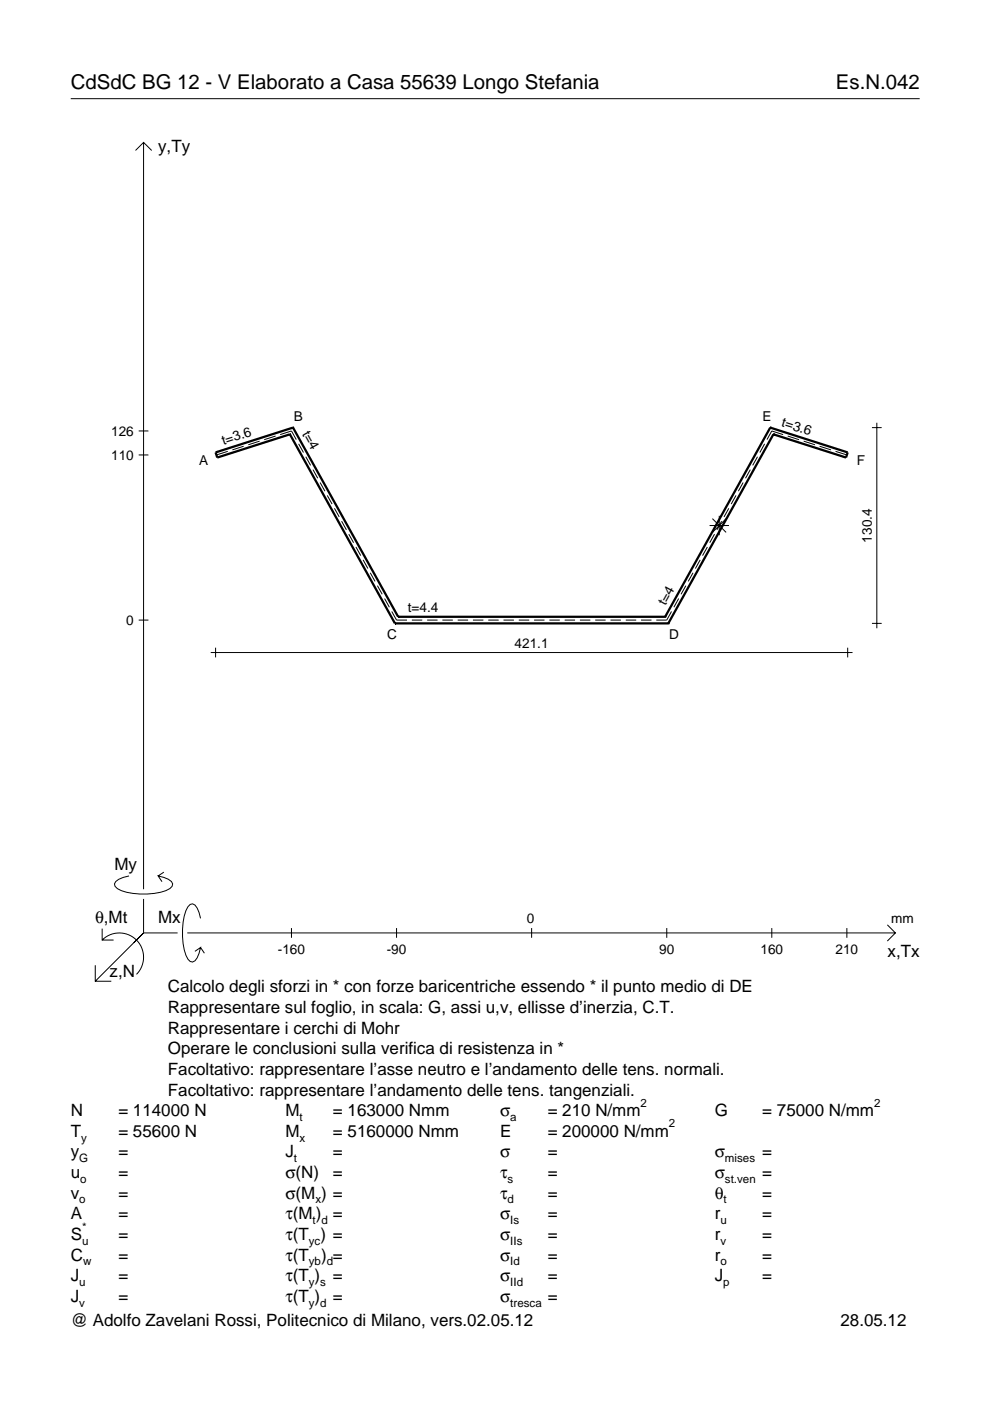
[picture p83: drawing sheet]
<svg xmlns="http://www.w3.org/2000/svg" width="210mm" height="297mm" viewBox="0 0 210 297" stroke-linecap="round" stroke-linejoin="round" font-family="sans-serif">
<defs><g id="words">
<g font-size="4.3">
<text x="15" y="18.9">CdSdC BG 12 - V Elaborato a Casa 55639 Longo Stefania</text>
<text x="177.2" y="18.9">Es.N.042</text>
</g>
<g font-size="3.6">
<text x="33.5" y="32.3">y,Ty</text>
<text x="24.3" y="184.4">My</text>
<text x="20.1" y="195.7">θ,Mt</text>
<text x="33.5" y="195.7">Mx</text>
<text x="188.2" y="203">x,Tx</text>
<text x="23.2" y="207.1">z,N</text>
<text x="35.6" y="210.4">Calcolo degli sforzi in * con forze baricentriche essendo * il punto medio di DE</text>
<text x="35.6" y="214.8">Rappresentare sul foglio, in scala: G, assi u,v, ellisse d’inerzia, C.T.</text>
<text x="35.6" y="219.2">Rappresentare i cerchi di Mohr</text>
<text x="35.6" y="223.5">Operare le conclusioni sulla verifica di resistenza in *</text>
<text x="35.6" y="227.9">Facoltativo: rappresentare l’asse neutro e l’andamento delle tens. normali.</text>
<text x="35.6" y="232.3">Facoltativo: rappresentare l’andamento delle tens. tangenziali.</text>
<text x="15" y="236.7">N</text>
<text x="25.1" y="236.7">= 114000 N</text>
<text x="60.5" y="236.7">M</text>
<text x="70.6" y="236.7">= 163000 Nmm</text>
<text x="106" y="236.7">σ</text>
<text x="116.1" y="236.7">= 210 N/mm</text>
<text x="151.5" y="236.7">G</text>
<text x="161.6" y="236.7">= 75000 N/mm</text>
<text x="15" y="245.4">y</text>
<text x="15" y="241">T</text>
<text x="25.1" y="241">= 55600 N</text>
<text x="25.1" y="245.4">=</text>
<text x="60.5" y="245.4">J</text>
<text x="60.5" y="241">M</text>
<text x="70.6" y="241">= 5160000 Nmm</text>
<text x="70.6" y="245.4">=</text>
<text x="106" y="241">E</text>
<text x="106" y="245.4">σ</text>
<text x="116.1" y="245.4">=</text>
<text x="116.1" y="241">= 200000 N/mm</text>
<text x="151.5" y="245.4">σ</text>
<text x="161.6" y="245.4">=</text>
<text x="15" y="249.8">u</text>
<text x="25.1" y="249.8">=</text>
<text x="60.5" y="249.8">σ(N)</text>
<text x="70.6" y="249.8">=</text>
<text x="106" y="249.8">τ</text>
<text x="116.1" y="249.8">=</text>
<text x="151.5" y="249.8">σ</text>
<text x="161.6" y="249.8">=</text>
<text x="15" y="254.2">v</text>
<text x="25.1" y="254.2">=</text>
<text x="60.5" y="254.2">σ(M ) =</text>
<text x="106" y="254.2">τ</text>
<text x="116.1" y="254.2">=</text>
<text x="151.5" y="254.2">θ</text>
<text x="161.6" y="254.2">=</text>
<text x="15" y="258.5">A</text>
<text x="15" y="262.9">S</text>
<text x="25.1" y="262.9">=</text>
<text x="25.1" y="258.5">=</text>
<text x="60.5" y="258.5">τ(M ) =</text>
<text x="60.5" y="262.9">τ(T ) =</text>
<text x="106" y="258.5">σ</text>
<text x="106" y="262.9">σ</text>
<text x="116.1" y="258.5">=</text>
<text x="116.1" y="262.9">=</text>
<text x="151.5" y="258.5">r</text>
<text x="151.5" y="262.9">r</text>
<text x="161.6" y="258.5">=</text>
<text x="161.6" y="262.9">=</text>
<text x="15" y="267.3">C</text>
<text x="25.1" y="267.3">=</text>
<text x="60.5" y="267.3">τ(T</text>
<text x="68.1" y="267.3">) =</text>
<text x="106" y="267.3">σ</text>
<text x="116.1" y="267.3">=</text>
<text x="151.5" y="267.3">r</text>
<text x="161.6" y="267.3">=</text>
<text x="15" y="271.7">J</text>
<text x="25.1" y="271.7">=</text>
<text x="60.5" y="271.7">τ(T )</text>
<text x="70.6" y="271.7">=</text>
<text x="106" y="271.7">σ</text>
<text x="116.1" y="271.7">=</text>
<text x="151.5" y="271.7">J</text>
<text x="161.6" y="271.7">=</text>
<text x="15" y="281.2">@ Adolfo Zavelani Rossi, Politecnico di Milano, vers.02.05.12</text>
<text x="15" y="276">J</text>
<text x="25.1" y="276">=</text>
<text x="60.5" y="276">τ(T )</text>
<text x="70.6" y="276">=</text>
<text x="106" y="276">σ</text>
<text x="116.1" y="276">=</text>
<text x="178.2" y="281.2">28.05.12</text>
</g>
<g font-size="2.9">
<text x="62.3" y="89.3">B</text>
<text x="161.7" y="89.3">E</text>
<text x="23.6" y="92.4">126</text>
<text x="47.4" y="94.3" transform="rotate(-18 47.4 94.3)">t=3.6</text>
<text x="64" y="92" transform="rotate(61 64 92)">t=4</text>
<text x="165.6" y="90.3" transform="rotate(18 165.6 90.3)">t=3.6</text>
<text x="23.6" y="97.5">110</text>
<text x="42.2" y="98.6">A</text>
<text x="181.7" y="98.6">F</text>
<text x="184.9" y="115" transform="rotate(-90 184.9 115)">130.4</text>
<text x="86.5" y="129.7">t=4.4</text>
<text x="141.1" y="128.5" transform="rotate(-61 141.1 128.5)">t=4</text>
<text x="26.8" y="132.5">0</text>
<text x="82.1" y="135.4">C</text>
<text x="109.1" y="137.3">421.1</text>
<text x="141.9" y="135.4">D</text>
<text x="111.7" y="195.7">0</text>
<text x="189" y="195.7">mm</text>
<text x="58.9" y="202.2">-160</text>
<text x="82" y="202.2">-90</text>
<text x="139.8" y="202.2">90</text>
<text x="161.2" y="202.2">160</text>
<text x="177.2" y="202.2">210</text>
</g>
<g font-size="2.4">
<text x="63.5" y="237.7">t</text>
<text x="108.2" y="237.7">a</text>
<text x="135.8" y="234.7">2</text>
<text x="141.8" y="239">2</text>
<text x="185.3" y="234.7">2</text>
<text x="17.2" y="242">y</text>
<text x="63.5" y="242">x</text>
<text x="16.8" y="246.4">G</text>
<text x="17" y="250.8">o</text>
<text x="62.3" y="246.4">t</text>
<text x="107.6" y="250.8">s</text>
<text x="153.7" y="246.4">mises</text>
<text x="153.7" y="250.8">st.ven</text>
<text x="16.8" y="255.2">o</text>
<text x="66.9" y="255.2">x</text>
<text x="107.6" y="255.2">d</text>
<text x="153.4" y="255.2">t</text>
<text x="17.4" y="263.9">u</text>
<text x="17.4" y="260.9">*</text>
<text x="65.5" y="263.9">yc</text>
<text x="66.3" y="259.5">t d</text>
<text x="108.2" y="259.5">Is</text>
<text x="108.2" y="263.9">IIs</text>
<text x="152.7" y="259.5">u</text>
<text x="152.7" y="263.9">v</text>
<text x="17.6" y="268.3">w</text>
<text x="65.5" y="268.3">yb d</text>
<text x="108.2" y="268.3">Id</text>
<text x="152.7" y="268.3">o</text>
<text x="16.8" y="272.7">u</text>
<text x="65.5" y="272.7">y s</text>
<text x="108.2" y="272.7">IId</text>
<text x="153.3" y="272.7">p</text>
<text x="16.8" y="277">v</text>
<text x="65.5" y="277">y d</text>
<text x="108.2" y="277">tresca</text>
</g>
</g></defs>
<g fill="none" stroke="#000" stroke-width=".21">
<path d="M15 20.9h180M28.7 31.9l1.7-1.7 1.8 1.7M30.4 30.2v158.3M29.4 91.4h2.1M29.4 96.5h2.1M48.3 95.7l-2.4 .8M51.7 94.6l-2.4 .8M55 93.5l-2.4 .8M58.4 92.5l-2.4 .7M59.4 92.1l2.4-.7 1 1.8M63.3 94.1l1 1.8M64.8 96.8l1.1 1.9"/>
<path d="M66.4 99.6l1 1.8M159.1 99.6l-1 1.8M160.6 96.8l-1 1.9M162.1 94.1l-1 1.8M166 92.1l-2.4-.7-1 1.8M167 92.5l2.4 .7M170.4 93.5l2.4 .8M173.8 94.6l2.4 .8M177.2 95.7l2.4 .8M184.9 90.7h2M185.9 89.6v43.6M67.9 102.3l1 1.8"/>
<path d="M69.4 105l1 1.9M70.9 107.8l1 1.8M72.4 110.5l1 1.8M73.9 113.2l1.1 1.9M75.5 116l1 1.8M77 118.7l1 1.8M148.5 118.7l-1.1 1.8M150 116l-1 1.8M150.4 111.4h4.2M151 110l3 2.9M151.5 113.2l-1 1.9M152.5 109.4v4.1"/>
<path d="M153 110.5l-1 1.8M154 110l-3 2.9M154.5 107.8l-1 1.8M156 105l-1 1.9M157.6 102.3l-1.1 1.8M29.4 131.5h2.1M44.7 138.4h136.1M45.7 137.3v2.1M78.5 121.4l1 1.9M80 124.2l1 1.8M81.5 126.9l1.1 1.8M83.1 129.6l1 1.9h2.2"/>
<path d="M87.3 131.5h2.2M90.6 131.5h2.2M93.8 131.5h2.2M97 131.5h2.2M100.3 131.5h2.2M103.5 131.5h2.2M106.8 131.5h2.2M110 131.5h2.2M113.2 131.5h2.2M116.5 131.5h2.2M119.7 131.5h2.2M123 131.5h2.2"/>
<path d="M126.2 131.5h2.2M129.4 131.5h2.2M132.7 131.5h2.2M135.9 131.5h2.2M142.4 129.6l-1 1.9h-2.3M143.9 126.9l-1 1.8M145.4 124.2l-1 1.8M146.9 121.4l-1 1.9M179.7 137.3v2.1M184.9 132.2h2M21.7 199.3a5.1 5.1 0 0 1 7.2 0 5.1 5.1 0 0 1 0 7.3M21.7 196.9v2.4h2.4"/>
<path d="M27.3 185.7a3.6 3.6 0 0 0-3 1.7l.1 .5a5.6 5.6 0 0 0 3.8 1.5 13.4 13.4 0 0 0 7.8-1l.5-.5 .1-.5a3.6 3.6 0 0 0-3.1-1.7l.8 1.2M30.4 190.6v7.2M30.4 197.8l-10.2 10.2M30.4 197.8h7.2M34.7 184.9l-1.2 .8M39.7 197.8h150.1M42.5 194.7a3.6 3.6 0 0 0-1.7-3.1l-.5 .2a5.7 5.7 0 0 0-1.5 3.7 13.3 13.3 0 0 0 1 7.9l.5 .5 .5 .1a3.6 3.6 0 0 0 1.7-3.1l-1.2 .8M61.8 196.8v2M84.1 196.8v2M112.7 196.8v2M141.4 196.8v2M163.6 196.8v2"/>
<path d="M179.6 196.8v2M188.1 196.1l1.7 1.7-1.7 1.7M20.2 204.7v3.3h3.4M42.5 200.9l.8 1.2"/>
</g>
<g fill="none" stroke="#000" stroke-width=".48">
<path d="M61.5 92.1h.1M61.5 92.1l22.2 40.1M62.1 90.7h.1M62.1 90.7l-16.4 5.2 .4 1.1 15.4-4.9M62.1 90.7l22.3 40.1M163.3 90.7h.1M163.3 90.7l-22.3 40.1M163.3 90.7l16.4 5.2-.3 1.1-15.4-4.9M164 92.1h.1M164 92.1l-22.3 40.1M83.7 132.2h.1M83.7 132.2h58"/>
<path d="M84.4 130.8h.1M84.4 130.8h56.6M141 130.8h.1M141.7 132.2h.1"/>
</g>
<use href="#words"/>
</svg>
